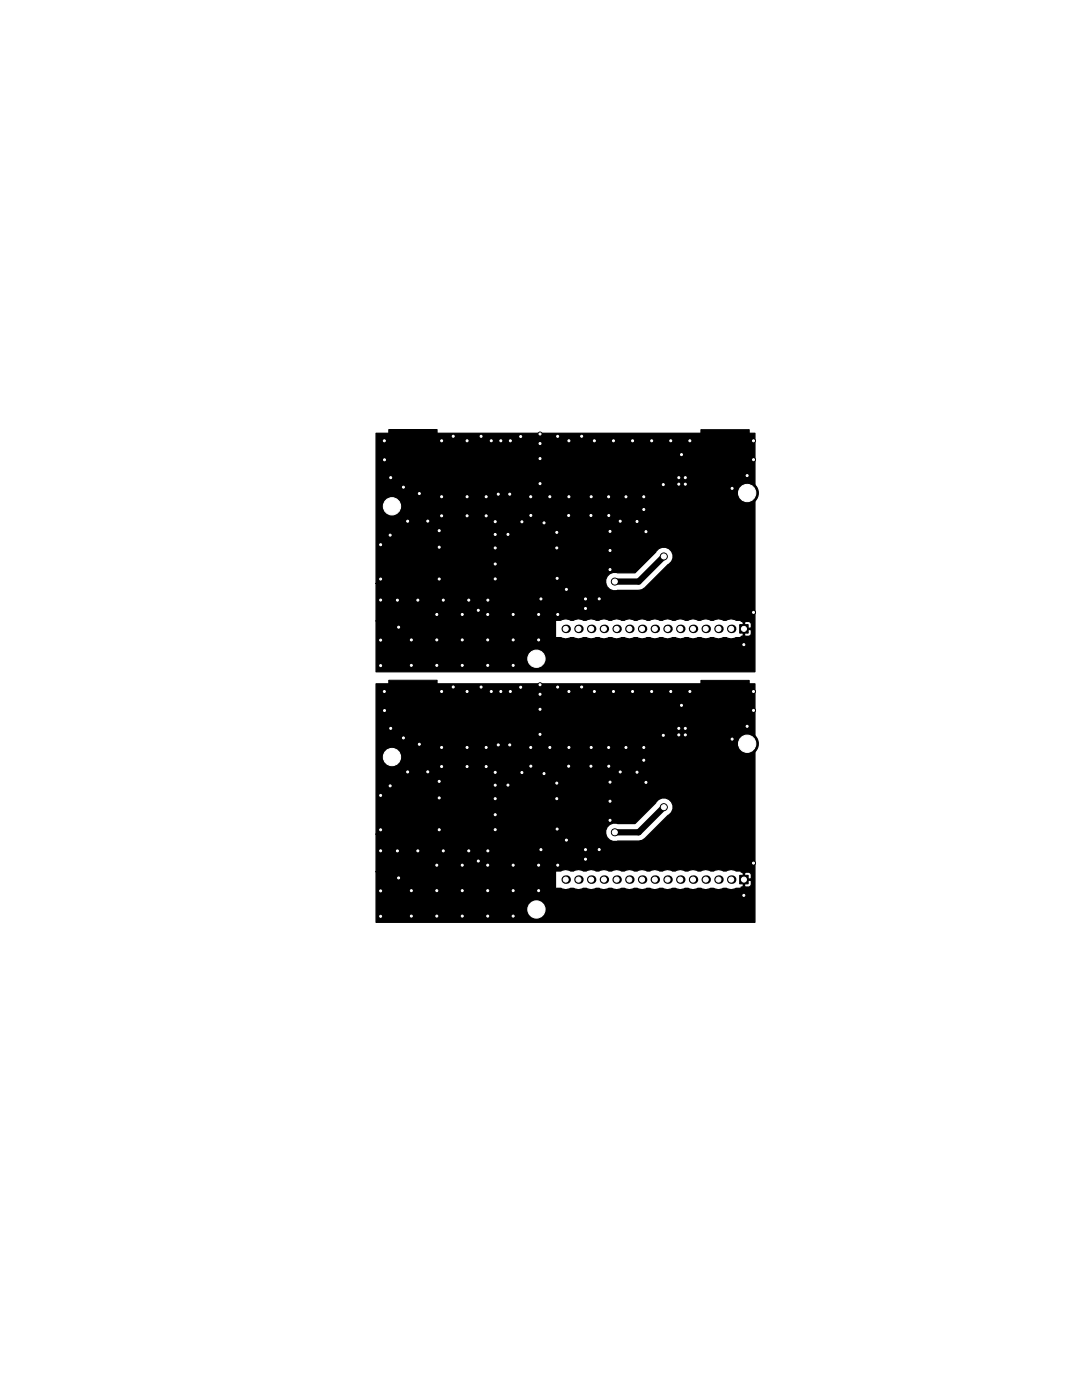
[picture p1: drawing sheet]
<svg xmlns="http://www.w3.org/2000/svg" width="216mm" height="279mm" viewBox="0 0 216 279" stroke-linecap="round" stroke-linejoin="round" font-family="sans-serif">
<g fill="#000" stroke="#000" stroke-width=".2">
<path d="M77.6 85.7h9.6v4.2h-9.6zM139.9 85.7h9.6v4.2h-9.6zM77.6 135.8h9.6v4.1h-9.6zM139.9 135.8h9.6v4.2h-9.6zM147.6 124.7h1.7v1.7h-1.7zM147.6 174.7h1.7v1.7h-1.7z"/>
<circle cx="76.7" cy="88" r=".4"/>
<circle cx="76.7" cy="91.8" r=".4"/>
<circle cx="78" cy="95.3" r=".4"/>
<circle cx="80.5" cy="97.2" r=".4"/>
<circle cx="83.7" cy="98.5" r=".4"/>
<circle cx="88.1" cy="99.1" r=".4"/>
<circle cx="88.1" cy="88" r=".4"/>
<circle cx="90.4" cy="87.1" r=".4"/>
<circle cx="93.2" cy="99.1" r=".4"/>
<circle cx="93.2" cy="88" r=".4"/>
<circle cx="96" cy="87.1" r=".4"/>
<circle cx="97" cy="99.1" r=".4"/>
<circle cx="98" cy="88" r=".4"/>
<circle cx="99.4" cy="98.6" r=".4"/>
<circle cx="99.9" cy="88" r=".4"/>
<circle cx="101.7" cy="98.6" r=".4"/>
<circle cx="101.8" cy="88" r=".4"/>
<circle cx="103.9" cy="87.1" r=".4"/>
<circle cx="105.9" cy="99.1" r=".4"/>
<circle cx="107.8" cy="96.5" r=".4"/>
<circle cx="107.8" cy="91.5" r=".4"/>
<circle cx="107.8" cy="86.6" r=".4"/>
<circle cx="107.8" cy="88.5" r=".4"/>
<circle cx="109.7" cy="99.1" r=".4"/>
<circle cx="111.3" cy="87.1" r=".4"/>
<circle cx="113.5" cy="99.1" r=".4"/>
<circle cx="113.5" cy="88" r=".4"/>
<circle cx="116.1" cy="87.1" r=".4"/>
<circle cx="118" cy="99.1" r=".4"/>
<circle cx="118.6" cy="88" r=".4"/>
<circle cx="121.4" cy="99.1" r=".4"/>
<circle cx="122.4" cy="88" r=".4"/>
<circle cx="124.9" cy="99.1" r=".4"/>
<circle cx="126.2" cy="88" r=".4"/>
<circle cx="128.5" cy="99.1" r=".4"/>
<circle cx="130" cy="88" r=".4"/>
<circle cx="132.4" cy="96.7" r=".4"/>
<circle cx="133.8" cy="88" r=".4"/>
<circle cx="135.4" cy="96.6" r=".4"/>
<circle cx="135.4" cy="95.3" r=".4"/>
<circle cx="136" cy="90.7" r=".4"/>
<circle cx="136.7" cy="96.6" r=".4"/>
<circle cx="136.7" cy="95.3" r=".4"/>
<circle cx="137.7" cy="88" r=".4"/>
<circle cx="146.1" cy="97.5" r=".4"/>
<circle cx="149.1" cy="98.4" r="2.25"/>
<circle cx="149.1" cy="94.9" r=".4"/>
<circle cx="150.4" cy="88" r=".4"/>
<circle cx="150.4" cy="91.7" r=".4"/>
<circle cx="75.9" cy="108.7" r=".4"/>
<circle cx="75.9" cy="115.6" r=".4"/>
<circle cx="75.9" cy="119.8" r=".4"/>
<circle cx="77.9" cy="106.8" r=".4"/>
<circle cx="78.2" cy="101" r="2.25"/>
<circle cx="79.3" cy="119.8" r=".4"/>
<circle cx="81.3" cy="104" r=".4"/>
<circle cx="83.4" cy="119.8" r=".4"/>
<circle cx="85.4" cy="104" r=".4"/>
<circle cx="87.6" cy="115.6" r=".4"/>
<circle cx="87.6" cy="105.9" r=".4"/>
<circle cx="87.6" cy="109.2" r=".4"/>
<circle cx="88.1" cy="102.9" r=".4"/>
<circle cx="88.5" cy="119.8" r=".4"/>
<circle cx="93.2" cy="102.9" r=".4"/>
<circle cx="93.5" cy="119.8" r=".4"/>
<circle cx="97" cy="102.9" r=".4"/>
<circle cx="97.3" cy="119.8" r=".4"/>
<circle cx="98.8" cy="109.4" r=".4"/>
<circle cx="98.8" cy="106.7" r=".4"/>
<circle cx="98.8" cy="112.6" r=".4"/>
<circle cx="98.8" cy="104.1" r=".4"/>
<circle cx="98.8" cy="115.5" r=".4"/>
<circle cx="101.4" cy="106.6" r=".4"/>
<circle cx="104.1" cy="104.1" r=".4"/>
<circle cx="105.9" cy="102.9" r=".4"/>
<circle cx="107.9" cy="119.5" r=".4"/>
<circle cx="108.6" cy="104.3" r=".4"/>
<circle cx="111.1" cy="109.4" r=".4"/>
<circle cx="111.1" cy="106.3" r=".4"/>
<circle cx="111.2" cy="115.4" r=".4"/>
<circle cx="113" cy="117.6" r=".4"/>
<circle cx="113.5" cy="102.9" r=".4"/>
<circle cx="116.8" cy="119.5" r=".4"/>
<circle cx="117.9" cy="102.9" r=".4"/>
<circle cx="119.6" cy="119.5" r=".4"/>
<circle cx="121.5" cy="102.9" r=".4"/>
<circle cx="121.7" cy="109.9" r=".4"/>
<circle cx="121.7" cy="106.1" r=".4"/>
<circle cx="121.7" cy="113.7" r=".4"/>
<circle cx="122.7" cy="116.1" r=".7"/>
<circle cx="123.8" cy="104" r=".4"/>
<circle cx="127.1" cy="104.1" r=".4"/>
<circle cx="128.5" cy="101.7" r=".4"/>
<circle cx="128.9" cy="106.1" r=".4"/>
<circle cx="132.5" cy="111.1" r=".7"/>
<circle cx="75.9" cy="127.8" r=".4"/>
<circle cx="75.9" cy="132.8" r=".4"/>
<circle cx="76.7" cy="138" r=".4"/>
<circle cx="79.5" cy="125.2" r=".4"/>
<circle cx="82.1" cy="127.7" r=".4"/>
<circle cx="82.1" cy="132.8" r=".4"/>
<circle cx="87.2" cy="132.8" r=".4"/>
<circle cx="87.2" cy="122.6" r=".4"/>
<circle cx="87.2" cy="127.7" r=".4"/>
<circle cx="88.1" cy="138" r=".4"/>
<circle cx="90.4" cy="137.1" r=".4"/>
<circle cx="92.2" cy="127.7" r=".4"/>
<circle cx="92.2" cy="132.8" r=".4"/>
<circle cx="92.2" cy="122.6" r=".4"/>
<circle cx="93.2" cy="138" r=".4"/>
<circle cx="95.4" cy="121.8" r=".4"/>
<circle cx="96" cy="137.1" r=".4"/>
<circle cx="97.3" cy="122.6" r=".4"/>
<circle cx="97.3" cy="132.8" r=".4"/>
<circle cx="97.3" cy="127.7" r=".4"/>
<circle cx="98" cy="138" r=".4"/>
<circle cx="99.9" cy="138" r=".4"/>
<circle cx="101.8" cy="138" r=".4"/>
<circle cx="102.4" cy="127.7" r=".4"/>
<circle cx="102.4" cy="132.8" r=".4"/>
<circle cx="102.4" cy="122.6" r=".4"/>
<circle cx="103.9" cy="137.2" r=".4"/>
<circle cx="107" cy="131.5" r="2.25"/>
<circle cx="107.5" cy="127.7" r=".4"/>
<circle cx="107.5" cy="122.6" r=".4"/>
<circle cx="107.8" cy="136.7" r=".4"/>
<circle cx="107.8" cy="138.6" r=".4"/>
<circle cx="111.3" cy="137.1" r=".4"/>
<circle cx="111.3" cy="122.6" r=".4"/>
<circle cx="113.5" cy="138" r=".4"/>
<circle cx="116.1" cy="137.1" r=".4"/>
<circle cx="116.8" cy="121.4" r=".4"/>
<circle cx="118.6" cy="138" r=".4"/>
<circle cx="122.4" cy="138" r=".4"/>
<circle cx="126.2" cy="138" r=".4"/>
<circle cx="130" cy="138" r=".4"/>
<circle cx="133.8" cy="138" r=".4"/>
<circle cx="137.7" cy="138" r=".4"/>
<circle cx="148.4" cy="128.7" r=".4"/>
<circle cx="150.4" cy="138" r=".4"/>
<circle cx="150.4" cy="122.2" r=".4"/>
<circle cx="75.9" cy="158.7" r=".4"/>
<circle cx="76.7" cy="141.8" r=".4"/>
<circle cx="77.9" cy="156.8" r=".4"/>
<circle cx="78" cy="145.4" r=".4"/>
<circle cx="78.2" cy="151.1" r="2.25"/>
<circle cx="80.5" cy="147.3" r=".4"/>
<circle cx="81.3" cy="154.1" r=".4"/>
<circle cx="83.7" cy="148.5" r=".4"/>
<circle cx="85.4" cy="154" r=".4"/>
<circle cx="87.6" cy="155.9" r=".4"/>
<circle cx="87.6" cy="159.2" r=".4"/>
<circle cx="88.1" cy="153" r=".4"/>
<circle cx="88.1" cy="149.2" r=".4"/>
<circle cx="93.2" cy="153" r=".4"/>
<circle cx="93.2" cy="149.2" r=".4"/>
<circle cx="97" cy="149.2" r=".4"/>
<circle cx="97" cy="153" r=".4"/>
<circle cx="98.8" cy="156.7" r=".4"/>
<circle cx="98.8" cy="159.4" r=".4"/>
<circle cx="98.8" cy="154.1" r=".4"/>
<circle cx="99.4" cy="148.7" r=".4"/>
<circle cx="101.4" cy="156.7" r=".4"/>
<circle cx="101.7" cy="148.7" r=".4"/>
<circle cx="104.1" cy="154.2" r=".4"/>
<circle cx="105.9" cy="149.2" r=".4"/>
<circle cx="105.9" cy="152.9" r=".4"/>
<circle cx="107.8" cy="146.6" r=".4"/>
<circle cx="107.8" cy="141.6" r=".4"/>
<circle cx="108.6" cy="154.4" r=".4"/>
<circle cx="109.7" cy="149.2" r=".4"/>
<circle cx="111.1" cy="159.4" r=".4"/>
<circle cx="111.1" cy="156.3" r=".4"/>
<circle cx="113.5" cy="152.9" r=".4"/>
<circle cx="113.5" cy="149.2" r=".4"/>
<circle cx="117.9" cy="152.9" r=".4"/>
<circle cx="118" cy="149.2" r=".4"/>
<circle cx="121.4" cy="149.2" r=".4"/>
<circle cx="121.5" cy="152.9" r=".4"/>
<circle cx="121.7" cy="159.9" r=".4"/>
<circle cx="121.7" cy="156.1" r=".4"/>
<circle cx="123.8" cy="154.1" r=".4"/>
<circle cx="124.9" cy="149.2" r=".4"/>
<circle cx="127.1" cy="154.1" r=".4"/>
<circle cx="128.5" cy="149.2" r=".4"/>
<circle cx="128.5" cy="151.7" r=".4"/>
<circle cx="128.9" cy="156.1" r=".4"/>
<circle cx="132.4" cy="146.8" r=".4"/>
<circle cx="135.4" cy="146.7" r=".4"/>
<circle cx="135.4" cy="145.4" r=".4"/>
<circle cx="136" cy="140.8" r=".4"/>
<circle cx="136.7" cy="146.7" r=".4"/>
<circle cx="136.7" cy="145.4" r=".4"/>
<circle cx="146.1" cy="147.5" r=".4"/>
<circle cx="149.1" cy="148.4" r="2.25"/>
<circle cx="149.1" cy="145" r=".4"/>
<circle cx="150.4" cy="141.8" r=".4"/>
<circle cx="75.9" cy="169.8" r=".4"/>
<circle cx="75.9" cy="177.8" r=".4"/>
<circle cx="75.9" cy="165.6" r=".4"/>
<circle cx="79.3" cy="169.8" r=".4"/>
<circle cx="79.5" cy="175.2" r=".4"/>
<circle cx="82.1" cy="177.7" r=".4"/>
<circle cx="83.4" cy="169.8" r=".4"/>
<circle cx="87.2" cy="172.7" r=".4"/>
<circle cx="87.2" cy="177.7" r=".4"/>
<circle cx="87.6" cy="165.6" r=".4"/>
<circle cx="88.5" cy="169.8" r=".4"/>
<circle cx="92.2" cy="177.7" r=".4"/>
<circle cx="92.2" cy="172.7" r=".4"/>
<circle cx="93.5" cy="169.8" r=".4"/>
<circle cx="95.4" cy="171.8" r=".4"/>
<circle cx="97.3" cy="177.7" r=".4"/>
<circle cx="97.3" cy="172.7" r=".4"/>
<circle cx="97.3" cy="169.8" r=".4"/>
<circle cx="98.8" cy="162.6" r=".4"/>
<circle cx="98.8" cy="165.6" r=".4"/>
<circle cx="102.4" cy="177.7" r=".4"/>
<circle cx="102.4" cy="172.7" r=".4"/>
<circle cx="107.5" cy="177.7" r=".4"/>
<circle cx="107.5" cy="172.7" r=".4"/>
<circle cx="107.9" cy="169.6" r=".4"/>
<circle cx="111.2" cy="165.5" r=".4"/>
<circle cx="111.3" cy="172.7" r=".4"/>
<circle cx="113" cy="167.7" r=".4"/>
<circle cx="116.8" cy="169.6" r=".4"/>
<circle cx="116.8" cy="171.5" r=".4"/>
<circle cx="119.6" cy="169.6" r=".4"/>
<circle cx="121.7" cy="163.7" r=".4"/>
<circle cx="122.7" cy="166.1" r=".7"/>
<circle cx="132.5" cy="161.1" r=".7"/>
<circle cx="148.4" cy="178.7" r=".4"/>
<circle cx="150.4" cy="172.3" r=".4"/>
<circle cx="75.9" cy="182.9" r=".4"/>
<circle cx="82.1" cy="182.8" r=".4"/>
<circle cx="87.2" cy="182.8" r=".4"/>
<circle cx="92.2" cy="182.8" r=".4"/>
<circle cx="97.3" cy="182.8" r=".4"/>
<circle cx="102.4" cy="182.8" r=".4"/>
<circle cx="107" cy="181.5" r="2.25"/>
</g>
<g fill="#000">
<circle cx="112.9" cy="125.5" r=".85"/>
<circle cx="115.4" cy="125.5" r=".85"/>
<circle cx="118" cy="125.5" r=".85"/>
<circle cx="120.5" cy="125.5" r=".85"/>
<circle cx="123" cy="125.5" r=".85"/>
<circle cx="125.6" cy="125.5" r=".85"/>
<circle cx="128.1" cy="125.5" r=".85"/>
<circle cx="130.7" cy="125.5" r=".85"/>
<circle cx="133.2" cy="125.5" r=".85"/>
<circle cx="135.7" cy="125.5" r=".85"/>
<circle cx="138.3" cy="125.5" r=".85"/>
<circle cx="140.8" cy="125.5" r=".85"/>
<circle cx="143.4" cy="125.5" r=".85"/>
<circle cx="145.9" cy="125.5" r=".85"/>
<circle cx="112.9" cy="175.5" r=".85"/>
<circle cx="115.4" cy="175.5" r=".85"/>
<circle cx="118" cy="175.5" r=".85"/>
<circle cx="120.5" cy="175.5" r=".85"/>
<circle cx="123" cy="175.5" r=".85"/>
<circle cx="125.6" cy="175.5" r=".85"/>
<circle cx="128.1" cy="175.5" r=".85"/>
<circle cx="130.7" cy="175.5" r=".85"/>
<circle cx="133.2" cy="175.5" r=".85"/>
<circle cx="135.7" cy="175.5" r=".85"/>
<circle cx="138.3" cy="175.5" r=".85"/>
<circle cx="140.8" cy="175.5" r=".85"/>
<circle cx="143.4" cy="175.5" r=".85"/>
<circle cx="145.9" cy="175.5" r=".85"/>
</g>
<path d="M82.4 87.8l-.1 .1h-5.6M144.7 87.8l-7 .1M82.4 137.9l-.1 .1h-5.6M144.7 137.9l-7 .1" fill="none" stroke="#000" stroke-width=".25"/>
<path d="M132.5 111.1l-5.1 5h-4.7M132.5 161.1l-5.1 5h-4.7" fill="none" stroke="#000" stroke-width="1.3"/>
<path d="M75 86.5h75.6v47.6h-75.6v-10.2h35.8v3.3l1.1 .1a1.75 1.75 0 0 0 1.9 0h.7a1.75 1.75 0 0 0 1.9 0h.6a1.75 1.75 0 0 0 1.9 0h.7a1.75 1.75 0 0 0 1.8 0h.7a1.75 1.75 0 0 0 1.9 0h.6a1.75 1.75 0 0 0 1.9 0h.7a1.75 1.75 0 0 0 1.9 0h.6a1.75 1.75 0 0 0 1.9 0h.7a1.75 1.75 0 0 0 1.8 0h.7a1.75 1.75 0 0 0 1.9 0h.6a1.75 1.75 0 0 0 1.9 0h.7a1.75 1.75 0 0 0 1.9 0h.6a1.75 1.75 0 0 0 1.9 0h.7a1.75 1.75 0 0 0 1.8 0l1-.1 .1-.2 .4-.2v-1.2h.3v1.2l.1 .2 1-.1 .2-.4v-.7l-.1-.2h-1.5v-1.4h.3v1.2h1.2l.1-.2v-.7l-.2-.4-1-.1-.4 .2-.4-.2-.1-.2h-.9a1.75 1.75 0 0 0-2 0h-.5a1.75 1.75 0 0 0-2 0h-.6a1.75 1.75 0 0 0-2 0h-.5a1.75 1.75 0 0 0-2 0h-.6a1.75 1.75 0 0 0-1.9 0h-.6a1.75 1.75 0 0 0-2 0h-.5a1.75 1.75 0 0 0-2 0h-.6a1.75 1.75 0 0 0-2 0h-.5a1.75 1.75 0 0 0-2 0h-.6a1.75 1.75 0 0 0-1.9 0h-.6a1.75 1.75 0 0 0-2 0h-.5a1.75 1.75 0 0 0-2 0h-.6a1.75 1.75 0 0 0-2 0h-.5a1.75 1.75 0 0 0-2 0h-.9l-.2 .1h-35.8v-7.5h45.9a1.82 1.82 0 0 0 2.3 1.4h4.2l.7-.1 .6-.4 4.6-4.6a1.84 1.84 0 0 0 .5-3 1.84 1.84 0 0 0-3 .5l-4.1 4.1h-3.5a1.83 1.83 0 0 0-2.3 2.1h-45.9zM75 136.5h75.6v47.6h-75.6v-10.1h35.8v3.2l1.1 .1a1.75 1.75 0 0 0 1.9 0h.7a1.75 1.75 0 0 0 1.9 0h.6a1.75 1.75 0 0 0 1.9 0h.7a1.75 1.75 0 0 0 1.8 0h.7a1.75 1.75 0 0 0 1.9 0h.6a1.75 1.75 0 0 0 1.9 0h.7a1.75 1.75 0 0 0 1.9 0h.6a1.75 1.75 0 0 0 1.9 0h.7a1.75 1.75 0 0 0 1.8 0h.7a1.75 1.75 0 0 0 1.9 0h.6a1.75 1.75 0 0 0 1.9 0h.7a1.75 1.75 0 0 0 1.9 0h.6a1.75 1.75 0 0 0 1.9 0h.7a1.75 1.75 0 0 0 1.8 0h1l.1-.3 .4-.1v-1.2h.3v1.2l.1 .1 1-.1 .2-.4v-.7l-.1-.1h-1.5v-1.5h.3v1.2h1.2l.1-.1v-.7l-.2-.4-1-.1-.4 .1-.4-.1-.1-.3h-.9a1.75 1.75 0 0 0-2 0h-.5a1.75 1.75 0 0 0-2 0h-.6a1.75 1.75 0 0 0-2 0h-.5a1.75 1.75 0 0 0-2 0h-.6a1.75 1.75 0 0 0-1.9 0h-.6a1.75 1.75 0 0 0-2 0h-.5a1.75 1.75 0 0 0-2 0h-.6a1.75 1.75 0 0 0-2 0h-.5a1.75 1.75 0 0 0-2 0h-.6a1.75 1.75 0 0 0-1.9 0h-.6a1.75 1.75 0 0 0-2 0h-.5a1.75 1.75 0 0 0-2 0h-.6a1.75 1.75 0 0 0-2 0h-.5a1.75 1.75 0 0 0-2 0h-.9l-.2 .2h-35.8v-7.5h45.9a1.82 1.82 0 0 0 2.3 1.4h4.2l.7-.2 .6-.4 4.6-4.6a1.84 1.84 0 0 0 .5-2.9 1.84 1.84 0 0 0-3 .4l-4.1 4.2h-3.5a1.83 1.83 0 0 0-2.3 2.1h-45.9z" fill="#000" stroke="#000" stroke-width=".25"/>
<g fill="#fff" stroke="#fff" stroke-width=".2">
<circle cx="136.7" cy="146.7" r=".2"/>
<circle cx="135.4" cy="146.7" r=".2"/>
<circle cx="136.7" cy="145.4" r=".2"/>
<circle cx="135.4" cy="145.4" r=".2"/>
<circle cx="132.4" cy="146.8" r=".2"/>
<circle cx="148.4" cy="178.7" r=".2"/>
<circle cx="148.4" cy="128.7" r=".2"/>
<circle cx="132.4" cy="96.7" r=".2"/>
<circle cx="135.4" cy="95.3" r=".2"/>
<circle cx="136.7" cy="95.3" r=".2"/>
<circle cx="135.4" cy="96.6" r=".2"/>
<circle cx="136.7" cy="96.6" r=".2"/>
<circle cx="132.5" cy="161.1" r=".5"/>
<circle cx="122.7" cy="166.1" r=".5"/>
<circle cx="122.7" cy="116.1" r=".5"/>
<circle cx="132.5" cy="111.1" r=".5"/>
<circle cx="148.4" cy="175.5" r=".5"/>
<circle cx="145.9" cy="175.5" r=".5"/>
<circle cx="143.4" cy="175.5" r=".5"/>
<circle cx="140.8" cy="175.5" r=".5"/>
<circle cx="138.3" cy="175.5" r=".5"/>
<circle cx="135.7" cy="175.5" r=".5"/>
<circle cx="133.2" cy="175.5" r=".5"/>
<circle cx="130.7" cy="175.5" r=".5"/>
<circle cx="128.1" cy="175.5" r=".5"/>
<circle cx="125.6" cy="175.5" r=".5"/>
<circle cx="123" cy="175.5" r=".5"/>
<circle cx="120.5" cy="175.5" r=".5"/>
<circle cx="118" cy="175.5" r=".5"/>
<circle cx="115.4" cy="175.5" r=".5"/>
<circle cx="112.9" cy="175.5" r=".5"/>
<circle cx="101.7" cy="148.7" r=".2"/>
<circle cx="77.9" cy="156.8" r=".2"/>
<circle cx="101.4" cy="156.7" r=".2"/>
<circle cx="88.1" cy="149.2" r=".2"/>
<circle cx="116.8" cy="169.6" r=".2"/>
<circle cx="121.4" cy="149.2" r=".2"/>
<circle cx="97.3" cy="169.8" r=".2"/>
<circle cx="107.5" cy="172.7" r=".2"/>
<circle cx="97.3" cy="177.7" r=".2"/>
<circle cx="113.5" cy="149.2" r=".2"/>
<circle cx="79.5" cy="175.2" r=".2"/>
<circle cx="97" cy="149.2" r=".2"/>
<circle cx="105.9" cy="149.2" r=".2"/>
<circle cx="118" cy="149.2" r=".2"/>
<circle cx="111.1" cy="156.3" r=".2"/>
<circle cx="92.2" cy="177.7" r=".2"/>
<circle cx="107.5" cy="177.7" r=".2"/>
<circle cx="111.2" cy="165.5" r=".2"/>
<circle cx="93.5" cy="169.8" r=".2"/>
<circle cx="107.9" cy="169.6" r=".2"/>
<circle cx="83.4" cy="169.8" r=".2"/>
<circle cx="93.2" cy="149.2" r=".2"/>
<circle cx="109.7" cy="149.2" r=".2"/>
<circle cx="80.5" cy="147.3" r=".2"/>
<circle cx="103.9" cy="137.2" r=".2"/>
<circle cx="98" cy="138" r=".2"/>
<circle cx="107.8" cy="141.6" r=".2"/>
<circle cx="107.8" cy="136.7" r=".2"/>
<circle cx="150.4" cy="138" r=".2"/>
<circle cx="118.6" cy="138" r=".2"/>
<circle cx="150.4" cy="141.8" r=".2"/>
<circle cx="137.7" cy="138" r=".2"/>
<circle cx="126.2" cy="138" r=".2"/>
<circle cx="113.5" cy="138" r=".2"/>
<circle cx="136" cy="140.8" r=".2"/>
<circle cx="122.4" cy="138" r=".2"/>
<circle cx="124.9" cy="149.2" r=".2"/>
<circle cx="133.8" cy="138" r=".2"/>
<circle cx="130" cy="138" r=".2"/>
<circle cx="149.1" cy="145" r=".2"/>
<circle cx="76.7" cy="138" r=".2"/>
<circle cx="93.2" cy="138" r=".2"/>
<circle cx="111.3" cy="137.1" r=".2"/>
<circle cx="108.6" cy="154.4" r=".2"/>
<circle cx="101.8" cy="138" r=".2"/>
<circle cx="78" cy="145.4" r=".2"/>
<circle cx="88.1" cy="138" r=".2"/>
<circle cx="85.4" cy="154" r=".2"/>
<circle cx="107" cy="181.5" r="1.72"/>
<circle cx="78.2" cy="151.1" r="1.72"/>
<circle cx="149.1" cy="148.4" r="1.72"/>
<circle cx="99.9" cy="138" r=".2"/>
<circle cx="121.7" cy="156.1" r=".2"/>
<circle cx="111.1" cy="159.4" r=".2"/>
<circle cx="128.5" cy="149.2" r=".2"/>
<circle cx="105.9" cy="152.9" r=".2"/>
<circle cx="87.6" cy="159.2" r=".2"/>
<circle cx="83.7" cy="148.5" r=".2"/>
<circle cx="146.1" cy="147.5" r=".2"/>
<circle cx="98.8" cy="156.7" r=".2"/>
<circle cx="99.4" cy="148.7" r=".2"/>
<circle cx="87.6" cy="155.9" r=".2"/>
<circle cx="88.5" cy="169.8" r=".2"/>
<circle cx="87.6" cy="165.6" r=".2"/>
<circle cx="127.1" cy="154.1" r=".2"/>
<circle cx="128.9" cy="156.1" r=".2"/>
<circle cx="88.1" cy="153" r=".2"/>
<circle cx="79.3" cy="169.8" r=".2"/>
<circle cx="116.1" cy="137.1" r=".2"/>
<circle cx="96" cy="137.1" r=".2"/>
<circle cx="76.7" cy="141.8" r=".2"/>
<circle cx="90.4" cy="137.1" r=".2"/>
<circle cx="123.8" cy="154.1" r=".2"/>
<circle cx="95.4" cy="171.8" r=".2"/>
<circle cx="75.9" cy="158.7" r=".2"/>
<circle cx="113" cy="167.7" r=".2"/>
<circle cx="116.8" cy="171.5" r=".2"/>
<circle cx="104.1" cy="154.2" r=".2"/>
<circle cx="97" cy="153" r=".2"/>
<circle cx="93.2" cy="153" r=".2"/>
<circle cx="98.8" cy="154.1" r=".2"/>
<circle cx="98.8" cy="165.6" r=".2"/>
<circle cx="150.4" cy="172.3" r=".2"/>
<circle cx="98.8" cy="162.6" r=".2"/>
<circle cx="121.7" cy="159.9" r=".2"/>
<circle cx="113.5" cy="152.9" r=".2"/>
<circle cx="81.3" cy="154.1" r=".2"/>
<circle cx="121.5" cy="152.9" r=".2"/>
<circle cx="87.2" cy="172.7" r=".2"/>
<circle cx="117.9" cy="152.9" r=".2"/>
<circle cx="121.7" cy="163.7" r=".2"/>
<circle cx="97.3" cy="172.7" r=".2"/>
<circle cx="119.6" cy="169.6" r=".2"/>
<circle cx="98.8" cy="159.4" r=".2"/>
<circle cx="128.5" cy="151.7" r=".2"/>
<circle cx="102.4" cy="182.8" r=".2"/>
<circle cx="92.2" cy="182.8" r=".2"/>
<circle cx="87.2" cy="182.8" r=".2"/>
<circle cx="82.1" cy="182.8" r=".2"/>
<circle cx="82.1" cy="177.7" r=".2"/>
<circle cx="87.2" cy="177.7" r=".2"/>
<circle cx="102.4" cy="177.7" r=".2"/>
<circle cx="97.3" cy="182.8" r=".2"/>
<circle cx="75.9" cy="169.8" r=".2"/>
<circle cx="75.9" cy="165.6" r=".2"/>
<circle cx="75.9" cy="177.8" r=".2"/>
<circle cx="75.9" cy="182.9" r=".2"/>
<circle cx="111.3" cy="172.7" r=".2"/>
<circle cx="102.4" cy="172.7" r=".2"/>
<circle cx="92.2" cy="172.7" r=".2"/>
<circle cx="107.8" cy="146.6" r=".2"/>
<circle cx="107.8" cy="138.6" r=".2"/>
<circle cx="107.8" cy="88.5" r=".2"/>
<circle cx="107.8" cy="96.5" r=".2"/>
<circle cx="92.2" cy="122.6" r=".2"/>
<circle cx="102.4" cy="122.6" r=".2"/>
<circle cx="111.3" cy="122.6" r=".2"/>
<circle cx="75.9" cy="132.8" r=".2"/>
<circle cx="75.9" cy="127.8" r=".2"/>
<circle cx="75.9" cy="115.6" r=".2"/>
<circle cx="75.9" cy="119.8" r=".2"/>
<circle cx="97.3" cy="132.8" r=".2"/>
<circle cx="102.4" cy="127.7" r=".2"/>
<circle cx="87.2" cy="127.7" r=".2"/>
<circle cx="82.1" cy="127.7" r=".2"/>
<circle cx="82.1" cy="132.8" r=".2"/>
<circle cx="87.2" cy="132.8" r=".2"/>
<circle cx="92.2" cy="132.8" r=".2"/>
<circle cx="102.4" cy="132.8" r=".2"/>
<circle cx="128.5" cy="101.7" r=".2"/>
<circle cx="98.8" cy="109.4" r=".2"/>
<circle cx="119.6" cy="119.5" r=".2"/>
<circle cx="97.3" cy="122.6" r=".2"/>
<circle cx="121.7" cy="113.7" r=".2"/>
<circle cx="117.9" cy="102.9" r=".2"/>
<circle cx="87.2" cy="122.6" r=".2"/>
<circle cx="121.5" cy="102.9" r=".2"/>
<circle cx="81.3" cy="104" r=".2"/>
<circle cx="113.5" cy="102.9" r=".2"/>
<circle cx="121.7" cy="109.9" r=".2"/>
<circle cx="98.8" cy="112.6" r=".2"/>
<circle cx="150.4" cy="122.2" r=".2"/>
<circle cx="98.8" cy="115.5" r=".2"/>
<circle cx="98.8" cy="104.1" r=".2"/>
<circle cx="93.2" cy="102.9" r=".2"/>
<circle cx="97" cy="102.9" r=".2"/>
<circle cx="104.1" cy="104.1" r=".2"/>
<circle cx="116.8" cy="121.4" r=".2"/>
<circle cx="113" cy="117.6" r=".2"/>
<circle cx="75.9" cy="108.7" r=".2"/>
<circle cx="95.4" cy="121.8" r=".2"/>
<circle cx="123.8" cy="104" r=".2"/>
<circle cx="90.4" cy="87.1" r=".2"/>
<circle cx="76.7" cy="91.8" r=".2"/>
<circle cx="96" cy="87.1" r=".2"/>
<circle cx="116.1" cy="87.1" r=".2"/>
<circle cx="79.3" cy="119.8" r=".2"/>
<circle cx="88.1" cy="102.9" r=".2"/>
<circle cx="128.9" cy="106.1" r=".2"/>
<circle cx="127.1" cy="104.1" r=".2"/>
<circle cx="87.6" cy="115.6" r=".2"/>
<circle cx="88.5" cy="119.8" r=".2"/>
<circle cx="87.6" cy="105.9" r=".2"/>
<circle cx="99.4" cy="98.6" r=".2"/>
<circle cx="98.8" cy="106.7" r=".2"/>
<circle cx="146.1" cy="97.5" r=".2"/>
<circle cx="83.7" cy="98.5" r=".2"/>
<circle cx="87.6" cy="109.2" r=".2"/>
<circle cx="105.9" cy="102.9" r=".2"/>
<circle cx="128.5" cy="99.1" r=".2"/>
<circle cx="111.1" cy="109.4" r=".2"/>
<circle cx="121.7" cy="106.1" r=".2"/>
<circle cx="99.9" cy="88" r=".2"/>
<circle cx="149.1" cy="98.4" r="1.72"/>
<circle cx="78.2" cy="101" r="1.72"/>
<circle cx="107" cy="131.5" r="1.72"/>
<circle cx="85.4" cy="104" r=".2"/>
<circle cx="88.1" cy="88" r=".2"/>
<circle cx="78" cy="95.3" r=".2"/>
<circle cx="101.8" cy="88" r=".2"/>
<circle cx="108.6" cy="104.3" r=".2"/>
<circle cx="111.3" cy="87.1" r=".2"/>
<circle cx="93.2" cy="88" r=".2"/>
<circle cx="76.7" cy="88" r=".2"/>
<circle cx="149.1" cy="94.9" r=".2"/>
<circle cx="130" cy="88" r=".2"/>
<circle cx="133.8" cy="88" r=".2"/>
<circle cx="124.9" cy="99.1" r=".2"/>
<circle cx="122.4" cy="88" r=".2"/>
<circle cx="136" cy="90.7" r=".2"/>
<circle cx="113.5" cy="88" r=".2"/>
<circle cx="126.2" cy="88" r=".2"/>
<circle cx="137.7" cy="88" r=".2"/>
<circle cx="150.4" cy="91.7" r=".2"/>
<circle cx="118.6" cy="88" r=".2"/>
<circle cx="150.4" cy="88" r=".2"/>
<circle cx="107.8" cy="86.6" r=".2"/>
<circle cx="107.8" cy="91.5" r=".2"/>
<circle cx="98" cy="88" r=".2"/>
<circle cx="103.9" cy="87.1" r=".2"/>
<circle cx="80.5" cy="97.2" r=".2"/>
<circle cx="109.7" cy="99.1" r=".2"/>
<circle cx="93.2" cy="99.1" r=".2"/>
<circle cx="83.4" cy="119.8" r=".2"/>
<circle cx="107.9" cy="119.5" r=".2"/>
<circle cx="93.5" cy="119.8" r=".2"/>
<circle cx="111.2" cy="115.4" r=".2"/>
<circle cx="107.5" cy="127.7" r=".2"/>
<circle cx="92.2" cy="127.7" r=".2"/>
<circle cx="111.1" cy="106.3" r=".2"/>
<circle cx="118" cy="99.1" r=".2"/>
<circle cx="105.9" cy="99.1" r=".2"/>
<circle cx="97" cy="99.1" r=".2"/>
<circle cx="79.5" cy="125.2" r=".2"/>
<circle cx="113.5" cy="99.1" r=".2"/>
<circle cx="97.3" cy="127.7" r=".2"/>
<circle cx="107.5" cy="122.6" r=".2"/>
<circle cx="97.3" cy="119.8" r=".2"/>
<circle cx="121.4" cy="99.1" r=".2"/>
<circle cx="116.8" cy="119.5" r=".2"/>
<circle cx="88.1" cy="99.1" r=".2"/>
<circle cx="101.4" cy="106.6" r=".2"/>
<circle cx="77.9" cy="106.8" r=".2"/>
<circle cx="101.7" cy="98.6" r=".2"/>
<circle cx="148.4" cy="125.5" r=".5"/>
<circle cx="145.9" cy="125.5" r=".5"/>
<circle cx="143.4" cy="125.5" r=".5"/>
<circle cx="140.8" cy="125.5" r=".5"/>
<circle cx="138.3" cy="125.5" r=".5"/>
<circle cx="135.7" cy="125.5" r=".5"/>
<circle cx="133.2" cy="125.5" r=".5"/>
<circle cx="130.7" cy="125.5" r=".5"/>
<circle cx="128.1" cy="125.5" r=".5"/>
<circle cx="125.6" cy="125.5" r=".5"/>
<circle cx="123" cy="125.5" r=".5"/>
<circle cx="120.5" cy="125.5" r=".5"/>
<circle cx="118" cy="125.5" r=".5"/>
<circle cx="115.4" cy="125.5" r=".5"/>
<circle cx="112.9" cy="125.5" r=".5"/>
</g>
</svg>
